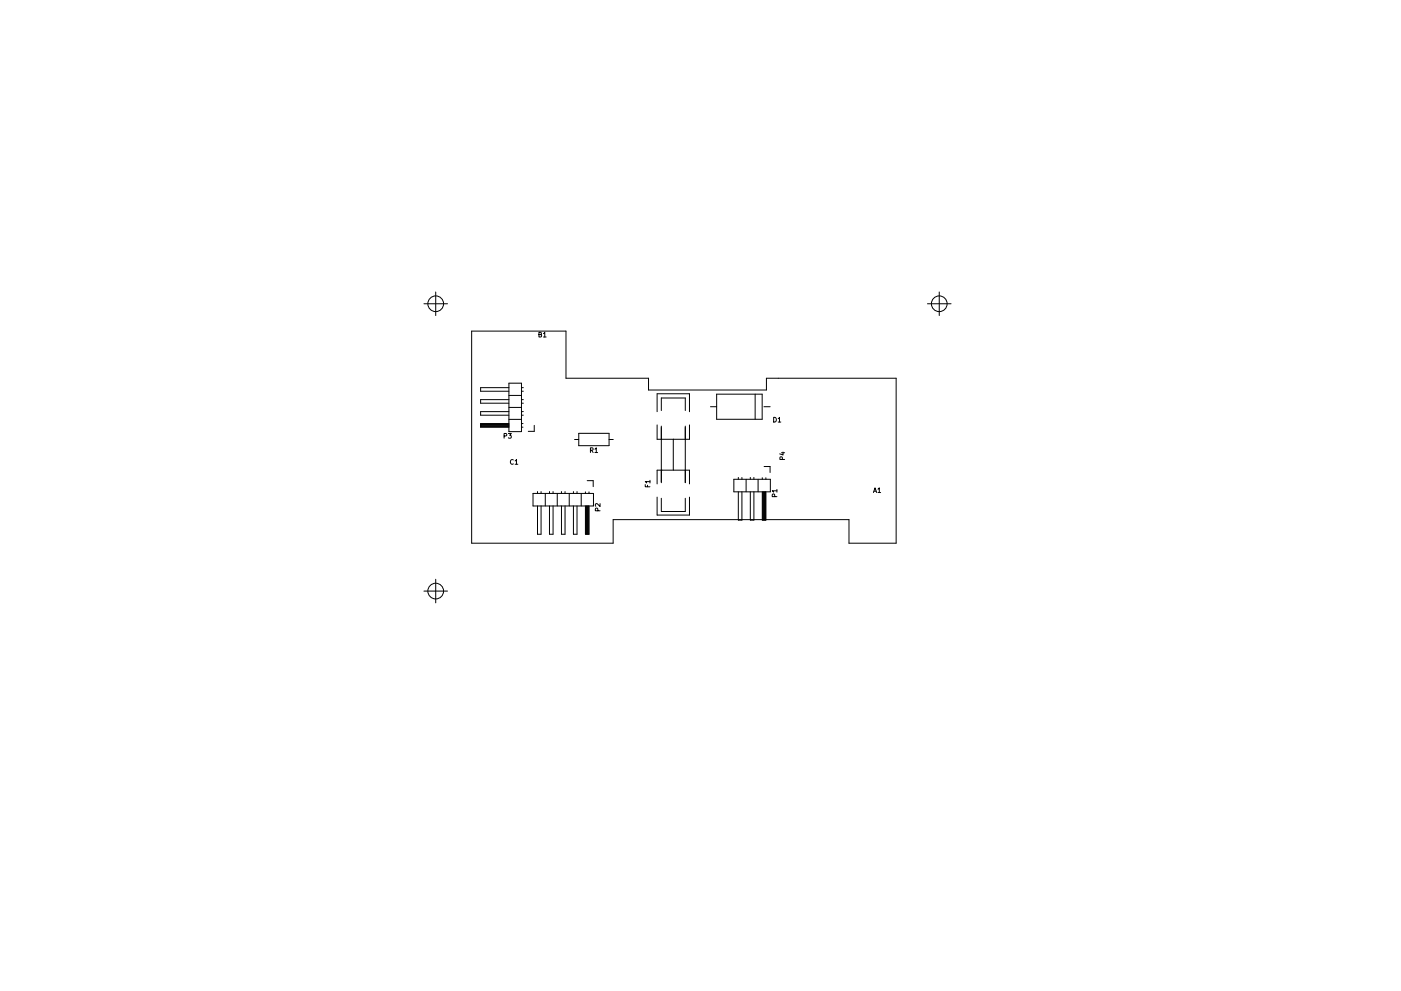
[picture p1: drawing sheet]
<svg xmlns="http://www.w3.org/2000/svg" width="297mm" height="210mm" viewBox="0 0 297 210" stroke-linecap="round" stroke-linejoin="round" font-family="sans-serif">
<g fill="none" stroke="#000" stroke-width=".21">
<path d="M89.9 64.4h5M92.4 61.9v5M100 70.2h20v10h17.5v2.5h25v-2.5h27.5v35h-10v-5h-50v5h-30zM114.3 71l.4-.1v-.3l-.4-.1v1h.3l.2-.3-.2-.2M115.2 70.8l.3-.3v1M115.2 71.5h.6M196.6 64.4h5M199.1 61.9v5M101.9 90.6h6M101.9 90.4h6M101.9 90.3h6M101.9 90.2h6"/>
<path d="M101.9 90.1h6M101.9 90h6M106.9 92.5l.5-.1v-.3l-.5-.1v1M107.8 92h.6l-.3 .4h.3v.5h-.6M107.9 81.3h2.7v10.3h-2.7zM107.9 89.9h-6v.7h6M107.9 82.2h-6v.8h6M107.9 84.8h-6v.7h6M107.9 87.3h-6v.8h6M107.9 89h2.7M107.9 86.4h2.7M107.9 83.9h2.7"/>
<path d="M108.8 97.6a.44 .44 0 0 0-.6 .4 .44 .44 0 0 0 .6 .4M109.2 97.8l.3-.3v1M109.2 98.5h.6M110.6 90.6h.3M110.6 89.9h.3M110.6 88.1h.4M110.6 87.3h.4M110.6 85.5h.4M110.6 84.8h.4M110.6 83h.4M110.6 82.2h.4M113.3 90.2v1.3h-1.3"/>
<path d="M121.8 93.2h.9M122.7 91.9h6.4v2.7h-6.4zM125.2 95.5h.5v-.4l-.5-.1v1M125.4 95.5l.4 .5M126.1 95.3l.3-.3v1M126.1 96h.6M129.1 93.2h.9M139.3 87.4v-3.9h6.9v3.9M139.3 90.2v3h6.9v-3M140.2 87.1v-2.7h5.1v2.7M140.2 90.4v12M142.8 93.2v6.5"/>
<path d="M145.3 90.4v12M150.6 86.3h1.3M151.9 83.6h9.7v5.4h-9.7zM160.1 83.6v5.4M162 86.3h1.3M162 99h1.3v1.2M164 88.5a.51 .51 0 0 1 .6 .5 .51 .51 0 0 1-.6 .5zM165 88.8l.3-.3v1M165 89.5h.6M165.7 96.1h.7M165.9 97.5l-.1-.5h-.4v.5h1M166 95.9v.6l-.7-.2"/>
<path d="M113 104.7h12.8v2.6h-12.8zM114 107.3v6h.7v-6M114 104.3v.4M114.7 104.3v.4M115.6 104.7v2.6M116.5 107.3v6h.8v-6M116.5 104.3v.4M117.3 104.3v.4M118.1 104.7v2.6M119 107.3v6h.8v-6M119 104.3v.4M119.8 104.3v.4"/>
<path d="M120.7 104.7v2.6M121.6 107.3v6h.7v-6M121.6 104.3v.4M122.3 104.3v.4M123.2 104.7v2.6M124.1 107.3v6h.8v-6M124.1 104.4v.3M124.2 107.3v6M124.3 107.3v6M124.5 107.3v6M124.5 102h1.3v1.2M124.6 107.3v6"/>
<path d="M124.7 107.3v6M124.8 107.3v6M124.9 104.4v.3M126.7 108.4v-.5l-.4-.1-.1 .6h1M127.2 106.8v.7l-.7-.7-.3 .2 .1 .4M136.8 102.8v.5h1M137.3 102.9v.4M137.8 102.2h-1l.3 .3M137.8 101.9v.6M139.3 102.7v-2.9h6.9v2.9M139.3 105.5v3.8h6.9v-3.8M140.2 105.7v2.8h5.1v-2.8"/>
<path d="M155.6 101.7h7.7v2.6h-7.7zM156.5 104.3v6h.8v-6M156.5 101.3v.4M157.3 101.3v.4M158.2 101.7v2.6M159.1 104.3v6h.7v-6M159.1 101.3v.4M159.8 101.3v.4M160.7 101.7v2.6M161.6 101.4v.3M161.6 104.3v6h.8v-6M161.7 104.3v6"/>
<path d="M161.8 104.3v6M162 104.3v6M162.1 104.3v6M162.2 104.3v6M162.3 104.3v6M162.4 101.4v.3M164.2 105.4v-.5l-.4-.1-.1 .6h1M164.7 104.1h-1l.3 .3M164.7 103.8v.6M185.2 104.5l.3-1 .4 1M185.3 104.2h.5M186.1 103.8l.3-.3v1"/>
<path d="M186.1 104.5h.6M89.9 125.4h5M92.4 122.9v5"/>
<circle cx="92.4" cy="64.4" r="1.67"/>
<circle cx="199.1" cy="64.4" r="1.67"/>
<circle cx="92.4" cy="125.4" r="1.67"/>
</g>
</svg>
